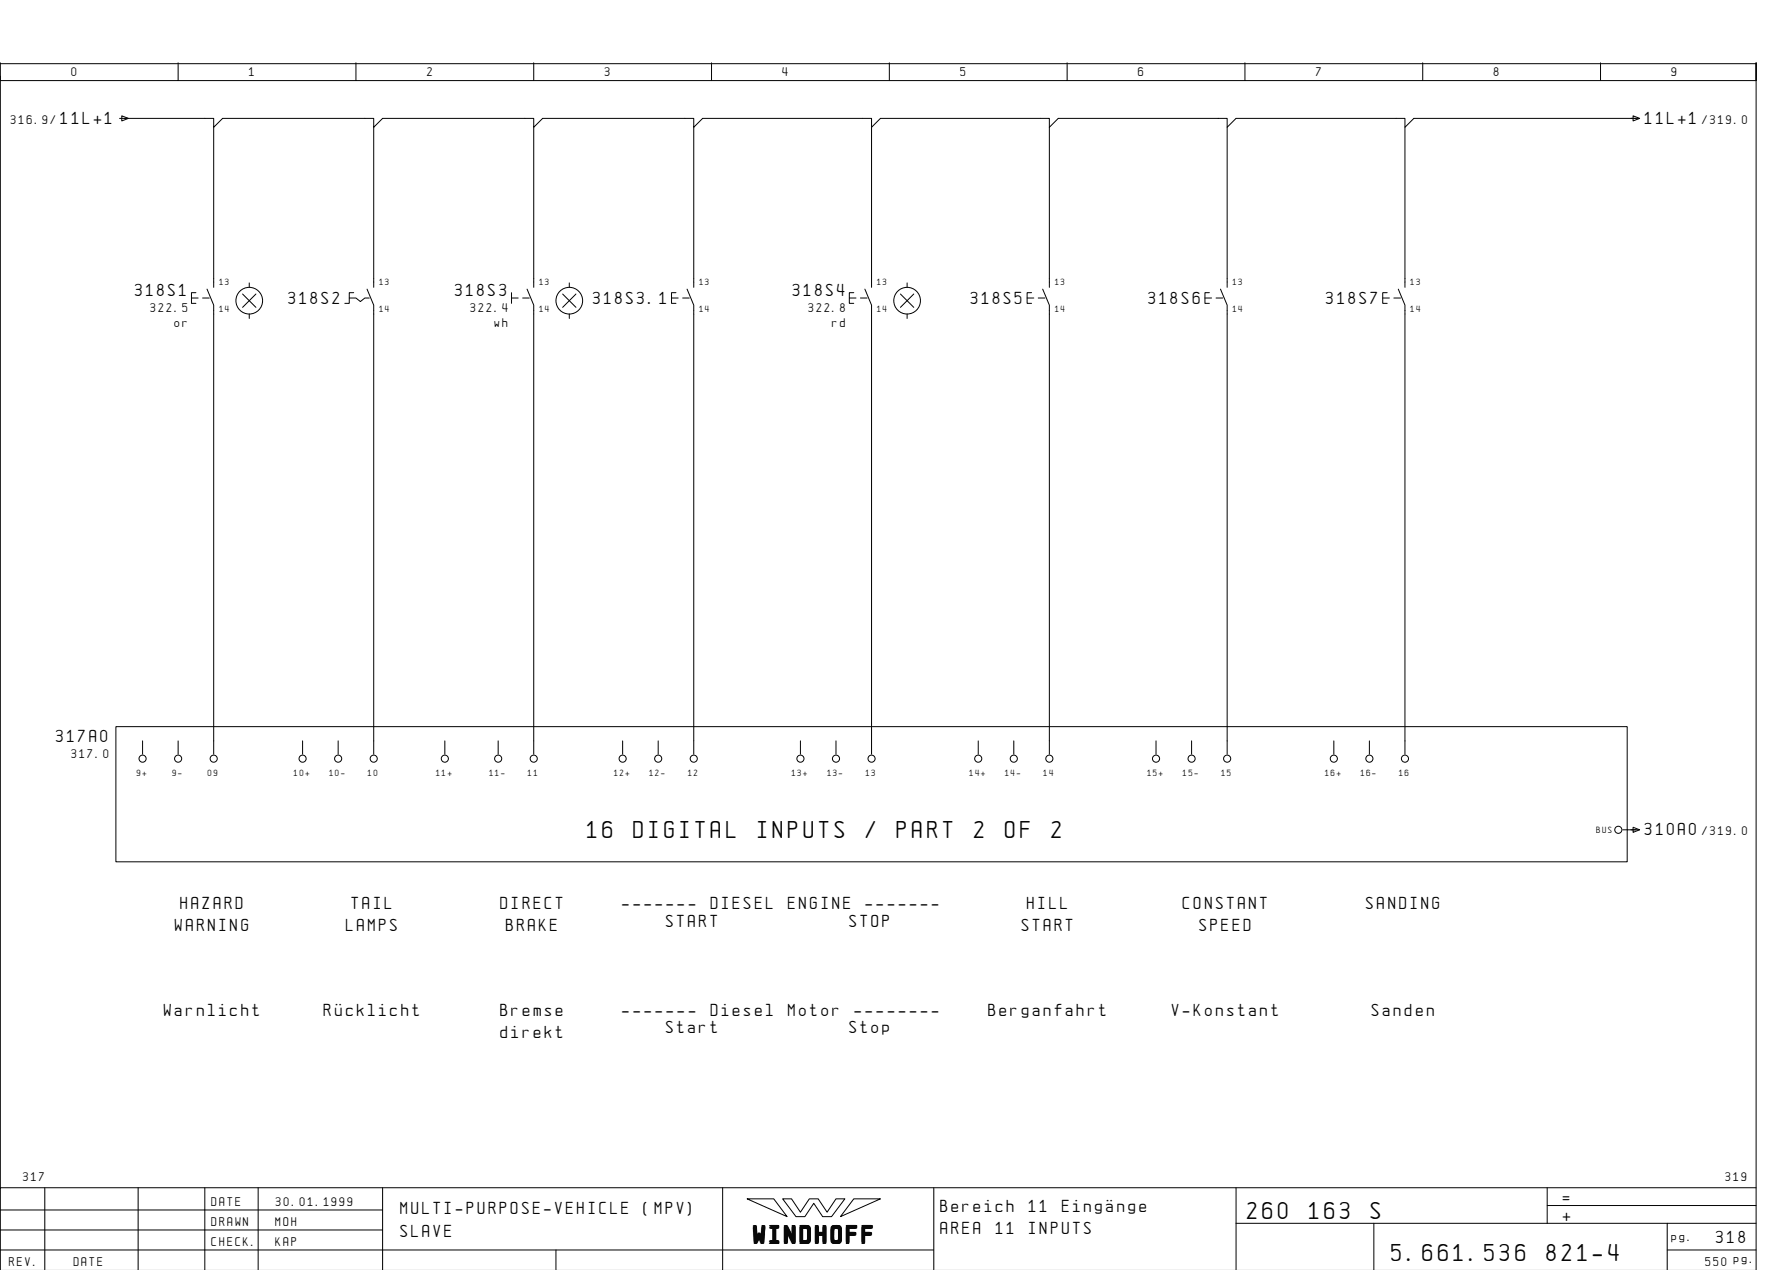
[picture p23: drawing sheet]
<svg xmlns="http://www.w3.org/2000/svg" width="399mm" height="286mm" viewBox="0 0 399 286" stroke-linecap="round" stroke-linejoin="round" font-family="sans-serif">
<defs><g id="words">
<g font-size="4.4">
<text x="132.1" y="188.4">16</text>
<text x="142.5" y="188.4">DIGITAL</text>
<text x="170.4" y="188.4">INPUTS</text>
<text x="194.8" y="188.4">/</text>
<text x="201.7" y="188.4">PART</text>
<text x="219.1" y="188.4">2</text>
<text x="226.1" y="188.4">OF</text>
<text x="236.6" y="188.4">2</text>
<text x="280.6" y="274.1">260</text>
<text x="294.5" y="274.1">163</text>
<text x="308.4" y="274.1">S</text>
<text x="169.5" y="279.3">WINDHOFF</text>
<text x="313.1" y="283.6">5.661.536</text>
<text x="347.9" y="283.6">821-4</text>
</g>
<g font-size="3.1">
<text x="13.6" y="27.9">11L+1</text>
<text x="370.1" y="27.9">11L+1</text>
<text x="30.4" y="66.6">318S1</text>
<text x="64.9" y="68.4">318S2</text>
<text x="102.4" y="66.6">318S3</text>
<text x="133.4" y="68.4">318S3.1</text>
<text x="178.4" y="66.6">318S4</text>
<text x="218.4" y="68.4">318S5</text>
<text x="258.4" y="68.4">318S6</text>
<text x="298.4" y="68.4">318S7</text>
<text x="12.6" y="166.9">317A0</text>
<text x="370.1" y="187.9">310A0</text>
<text x="39.4" y="209.4">WARNING</text>
<text x="40.6" y="204.4">HAZARD</text>
<text x="77.9" y="209.4">LAMPS</text>
<text x="79.1" y="204.4">TAIL</text>
<text x="112.6" y="204.4">DIRECT</text>
<text x="113.9" y="209.4">BRAKE</text>
<text x="140" y="204.4">-------</text>
<text x="149.9" y="208.4">START</text>
<text x="159.9" y="204.4">DIESEL</text>
<text x="177.3" y="204.4">ENGINE</text>
<text x="191.1" y="208.4">STOP</text>
<text x="194.7" y="204.4">-------</text>
<text x="229.9" y="209.4">START</text>
<text x="231.1" y="204.4">HILL</text>
<text x="266.1" y="204.4">CONSTANT</text>
<text x="269.9" y="209.4">SPEED</text>
<text x="307.4" y="204.4">SANDING</text>
<text x="36.9" y="228.4">Warnlicht</text>
<text x="72.9" y="228.4">RÅcklicht</text>
<text x="112.6" y="228.4">Bremse</text>
<text x="112.6" y="233.4">direkt</text>
<text x="140" y="228.4">-------</text>
<text x="149.9" y="232.4">Start</text>
<text x="159.9" y="228.4">Diesel</text>
<text x="177.3" y="228.4">Motor</text>
<text x="191.1" y="232.4">Stop</text>
<text x="192.2" y="228.4">--------</text>
<text x="222.4" y="228.4">Berganfahrt</text>
<text x="263.6" y="228.4">V-Konstant</text>
<text x="308.6" y="228.4">Sanden</text>
<text x="90.1" y="273.1">MULTI-PURPOSE-VEHICLE</text>
<text x="144.8" y="273.1">(MPV)</text>
<text x="211.6" y="272.6">Bereich</text>
<text x="231.5" y="272.6">11</text>
<text x="238.9" y="272.6">EingÑnge</text>
<text x="351.6" y="270.6">=</text>
<text x="351.6" y="274.6">+</text>
<text x="90.1" y="278.1">SLAVE</text>
<text x="211.6" y="277.6">AREA</text>
<text x="224" y="277.6">11</text>
<text x="231.5" y="277.6">INPUTS</text>
<text x="386.1" y="279.6">318</text>
</g>
<g font-size="2.3">
<text x="16.1" y="17.1">0</text>
<text x="56.1" y="17.1">1</text>
<text x="96.1" y="17.1">2</text>
<text x="136.1" y="17.1">3</text>
<text x="176.1" y="17.1">4</text>
<text x="216.1" y="17.1">5</text>
<text x="256.1" y="17.1">6</text>
<text x="296.1" y="17.1">7</text>
<text x="336.1" y="17.1">8</text>
<text x="376.1" y="17.1">9</text>
<text x="2.4" y="27.9">316.9/</text>
<text x="383" y="27.9">/319.0</text>
<text x="33.9" y="70.1">322.5</text>
<text x="105.9" y="70.1">322.4</text>
<text x="181.9" y="70.1">322.8</text>
<text x="39.2" y="73.6">or</text>
<text x="111.2" y="73.6">wh</text>
<text x="187.2" y="73.6">rd</text>
<text x="16.1" y="170.4">317.0</text>
<text x="383" y="187.9">/319.0</text>
<text x="5.2" y="265.6">317</text>
<text x="388.2" y="265.6">319</text>
<text x="47.6" y="271.1">DATE</text>
<text x="47.6" y="275.6">DRAWN</text>
<text x="62" y="275.6">MOH</text>
<text x="62.1" y="271.1">30.01.1999</text>
<text x="47.6" y="280.1">CHECK.</text>
<text x="62" y="280.1">KAP</text>
<text x="376.1" y="279.1">pg.</text>
<text x="2.1" y="284.6">REV.</text>
<text x="16.6" y="284.6">DATE</text>
<text x="383.7" y="284.6">550 pg.</text>
</g>
<g font-size="1.6">
<text x="49.4" y="64.1">13</text>
<text x="85.4" y="64.1">13</text>
<text x="121.4" y="64.1">13</text>
<text x="157.4" y="64.1">13</text>
<text x="197.4" y="64.1">13</text>
<text x="237.4" y="64.1">13</text>
<text x="277.4" y="64.1">13</text>
<text x="317.4" y="64.1">13</text>
<text x="49.4" y="70.1">14</text>
<text x="85.4" y="70.1">14</text>
<text x="121.4" y="70.1">14</text>
<text x="157.4" y="70.1">14</text>
<text x="197.4" y="70.1">14</text>
<text x="237.4" y="70.1">14</text>
<text x="277.4" y="70.1">14</text>
<text x="317.4" y="70.1">14</text>
<text x="30.8" y="174.6">9+</text>
<text x="38.8" y="174.6">9-</text>
<text x="46.8" y="174.6">09</text>
<text x="66.1" y="174.6">10+</text>
<text x="74.1" y="174.6">10-</text>
<text x="82.8" y="174.6">10</text>
<text x="98.1" y="174.6">11+</text>
<text x="110.1" y="174.6">11-</text>
<text x="118.8" y="174.6">11</text>
<text x="138.1" y="174.6">12+</text>
<text x="146.1" y="174.6">12-</text>
<text x="154.8" y="174.6">12</text>
<text x="178.1" y="174.6">13+</text>
<text x="186.1" y="174.6">13-</text>
<text x="194.8" y="174.6">13</text>
<text x="218.1" y="174.6">14+</text>
<text x="226.1" y="174.6">14-</text>
<text x="234.8" y="174.6">14</text>
<text x="258.1" y="174.6">15+</text>
<text x="266.1" y="174.6">15-</text>
<text x="274.8" y="174.6">15</text>
<text x="298.1" y="174.6">16+</text>
<text x="306.1" y="174.6">16-</text>
<text x="314.8" y="174.6">16</text>
<text x="359.2" y="187.3">BUS</text>
</g>
</g></defs>
<g fill="none" stroke="#000" stroke-width=".22">
<path d="M.1 14.1v4h395v-4v271.6M.1 17.1v250M.1 14.3h395M40.1 14.1v4M80.1 14.1v4M120.1 14.1v4M160.1 14.1v4M200.1 14.1v4M240.1 14.1v4M280.1 14.1v4M320.1 14.1v4M360.1 14.1v4"/>
<path d="M26.9 26.6h21.2v2l2-2h34v2l2-2h34v2l2-2h34v2l2-2h38v2l2-2h38v2l2-2h38v2l2-2h38v2l2-2h50.7M27.4 26l1.5 .6-1.5 .6zM48.1 28.6v36M84.1 28.6v36M120.1 28.6v36M156.1 28.6v36M196.1 28.6v36M236.1 28.6v36M276.1 28.6v36M316.1 28.6v36M367.4 26l1.5 .6-1.5 .6zM43.1 67h1.5"/>
<path d="M44.1 65.8h-1v2.4h1M45.6 67h1.5M46.6 65l1.5 3.6v101M54.6 66.1l3 3M56.1 63.6v1M56.1 70.6v1M57.6 66.1l-3 3M78.6 67h1.5l1 .8 1-.8h1M79.6 65.8h-1v2.4h-1M82.6 65l1.5 3.6v101M115.1 67h1.5M115.1 65.8v2.4"/>
<path d="M117.6 67h1.5M118.6 65l1.5 3.6v101M126.6 66.1l3 3M128.1 63.6v1M128.1 70.6v1M129.6 66.1l-3 3M151.1 67h1.5M152.1 65.8h-1v2.4h1M153.6 67h1.5M154.6 65l1.5 3.6v101M191.1 67h1.5M192.1 65.8h-1v2.4h1"/>
<path d="M193.6 67h1.5M194.6 65l1.5 3.6v101M202.6 66.1l3 3M204.1 63.6v1M204.1 70.6v1M205.6 66.1l-3 3M231.1 67h1.5M232.1 65.8h-1v2.4h1M233.6 67h1.5M234.6 65l1.5 3.6v101M271.1 67h1.5M272.1 65.8h-1v2.4h1"/>
<path d="M273.6 67h1.5M274.6 65l1.5 3.6v101M311.1 67h1.5M312.1 65.8h-1v2.4h1M313.6 67h1.5M314.6 65l1.5 3.6v101M26.1 163.4h340v30.4h-340zM32.1 166.6v3M40.1 166.6v3M68.1 166.6v3M76.1 166.6v3M100.1 166.6v3"/>
<path d="M112.1 166.6v3M140.1 166.6v3M148.1 166.6v3M180.1 166.6v3M188.1 166.6v3M220.1 166.6v3M228.1 166.6v3M260.1 166.6v3M268.1 166.6v3M300.1 166.6v3M308.1 166.6v3M365.1 186.6h3.7"/>
<path d="M367.4 186l1.5 .6-1.5 .6zM10.1 267.1v18.5M31.1 267.1v18.5M46.1 267.1v18.6M58.1 267.1v18.6M86.1 272.1h-86M86.1 276.6h-86M86.1 267.1v18.6M162.6 267.1v18.6M168.1 269.6h6l3 4zM176.1 269.6h2l2 3 2-3h2l2 3 2-3h2l-3 4h-2l-2-3-2 3h-2zM192.1 269.6h6l-9 4z"/>
<path d="M210.1 267.1v18.6M278.1 275.1h117M278.1 267.1v18.6M309.1 275.1v10.6M348.1 271.1h47M348.1 267.1v8M375.1 275.1v10.6M395.1 267.1h-395v18.6M125.1 281.1v4.6M210.1 281.1h-210M375.1 281.1h20"/>
<circle cx="56.1" cy="67.6" r="3"/>
<circle cx="128.1" cy="67.6" r="3"/>
<circle cx="204.1" cy="67.6" r="3"/>
<circle cx="32.1" cy="170.6" r=".8"/>
<circle cx="40.1" cy="170.6" r=".8"/>
<circle cx="48.1" cy="170.6" r=".8"/>
<circle cx="68.1" cy="170.6" r=".8"/>
<circle cx="76.1" cy="170.6" r=".8"/>
<circle cx="84.1" cy="170.6" r=".8"/>
<circle cx="100.1" cy="170.6" r=".8"/>
<circle cx="112.1" cy="170.6" r=".8"/>
<circle cx="120.1" cy="170.6" r=".8"/>
<circle cx="140.1" cy="170.6" r=".8"/>
<circle cx="148.1" cy="170.6" r=".8"/>
<circle cx="156.1" cy="170.6" r=".8"/>
<circle cx="180.1" cy="170.6" r=".8"/>
<circle cx="188.1" cy="170.6" r=".8"/>
<circle cx="196.1" cy="170.6" r=".8"/>
<circle cx="220.1" cy="170.6" r=".8"/>
<circle cx="228.1" cy="170.6" r=".8"/>
<circle cx="236.1" cy="170.6" r=".8"/>
<circle cx="260.1" cy="170.6" r=".8"/>
<circle cx="268.1" cy="170.6" r=".8"/>
<circle cx="276.1" cy="170.6" r=".8"/>
<circle cx="300.1" cy="170.6" r=".8"/>
<circle cx="308.1" cy="170.6" r=".8"/>
<circle cx="316.1" cy="170.6" r=".8"/>
<circle cx="364.1" cy="186.6" r=".8"/>
</g>
<use href="#words"/>
</svg>
